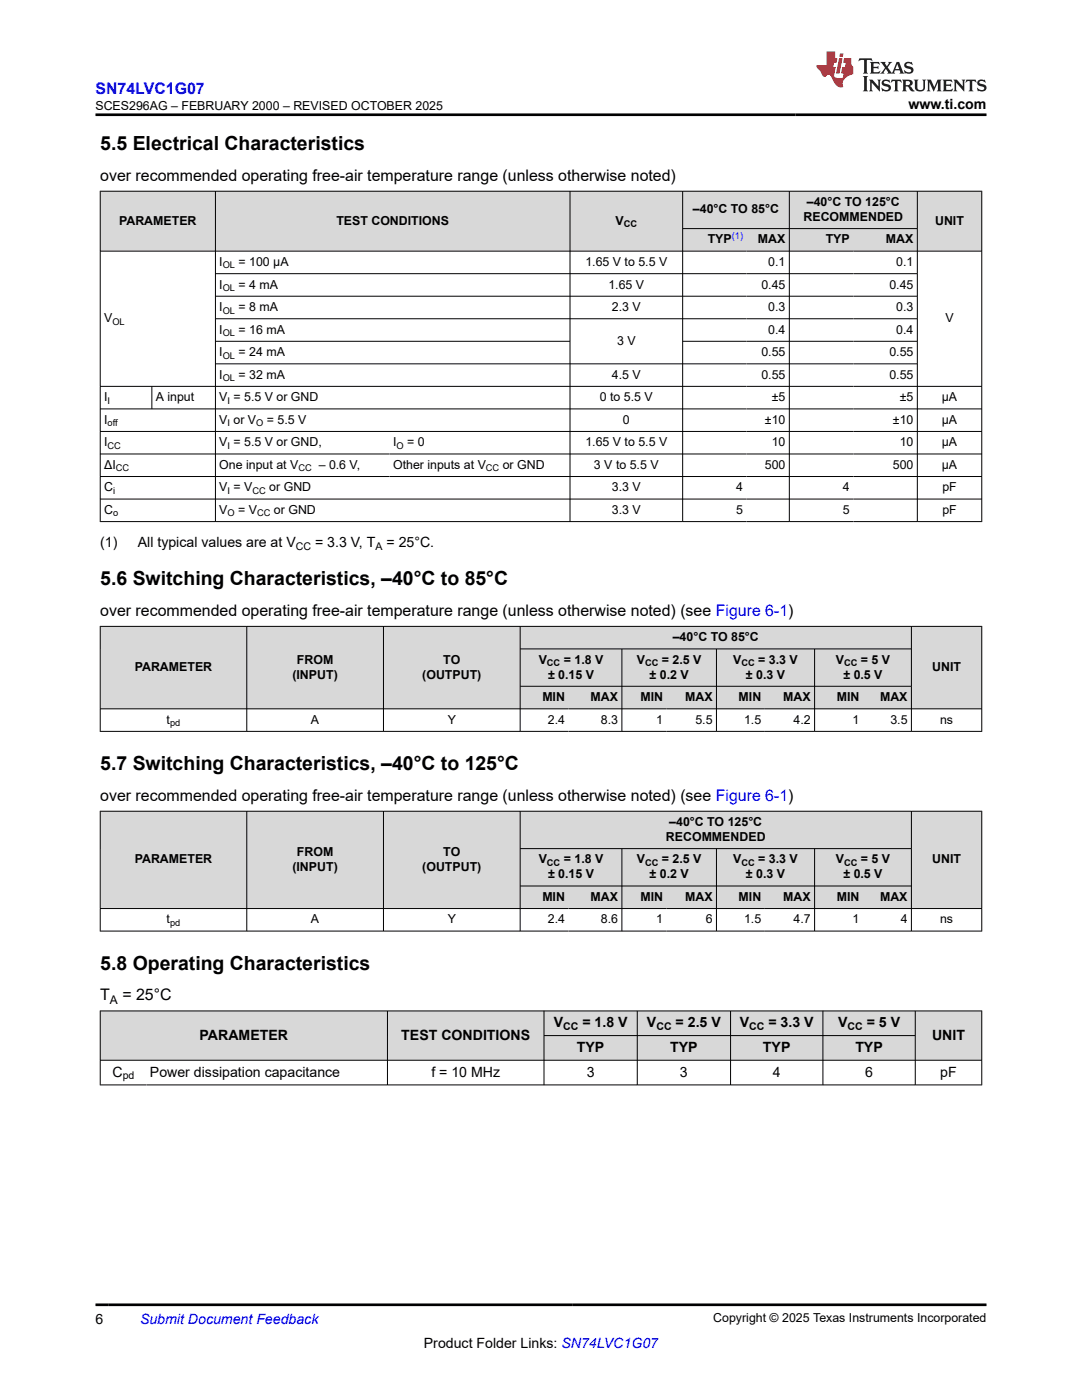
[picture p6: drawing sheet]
<svg xmlns="http://www.w3.org/2000/svg" width="216mm" height="279mm" viewBox="0 0 216 279" stroke-linecap="round" stroke-linejoin="round" font-family="sans-serif">
<defs><g id="words">
<g font-size="3.9">
<text x="20" y="29.9">5.5 Electrical Characteristics</text>
<text x="20" y="116.7">5.6 Switching Characteristics, –40°C to 85°C</text>
<text x="20" y="153.6">5.7 Switching Characteristics, –40°C to 125°C</text>
<text x="20" y="193.5">5.8 Operating Characteristics</text>
</g>
<text font-size="3.2" fill="#00f" x="19" y="18.7">SN74LVC1G07</text>
<g font-size="3.2">
<text x="20" y="36.1">over recommended operating free-air temperature range (unless otherwise noted)</text>
<text x="20" y="122.9">over recommended operating free-air temperature range (unless otherwise noted) (see Figure 6-1)</text>
<text x="20" y="159.8">over recommended operating free-air temperature range (unless otherwise noted) (see Figure 6-1)</text>
<text x="20" y="199.6">T</text>
<text x="24.4" y="199.6">= 25°C</text>
</g>
<g font-size="2.8">
<text x="181.3" y="21.8">www.ti.com</text>
<text x="20" y="109.2">(1)</text>
<text x="27.5" y="109.2">All typical values are at V</text>
<text x="62.9" y="109.2">= 3.3 V, T</text>
<text x="77.1" y="109.2">= 25°C.</text>
<text x="39.8" y="207.5">PARAMETER</text>
<text x="80.1" y="207.5">TEST CONDITIONS</text>
<text x="110.5" y="205">V</text>
<text x="115.1" y="209.9">TYP</text>
<text x="116.2" y="205">= 1.8 V</text>
<text x="129.1" y="205">V</text>
<text x="133.7" y="209.9">TYP</text>
<text x="134.8" y="205">= 2.5 V</text>
<text x="147.6" y="205">V</text>
<text x="152.2" y="209.9">TYP</text>
<text x="153.3" y="205">= 3.3 V</text>
<text x="167.2" y="205">V</text>
<text x="170.7" y="209.9">TYP</text>
<text x="172.9" y="205">= 5 V</text>
<text x="186" y="207.5">UNIT</text>
<text x="22.4" y="214.9">C</text>
<text x="29.9" y="214.9">Power dissipation capacitance</text>
<text x="86.1" y="214.9">f = 10 MHz</text>
<text x="117.1" y="214.9">3</text>
<text x="135.7" y="214.9">3</text>
<text x="154.2" y="214.9">4</text>
<text x="172.6" y="214.9">6</text>
<text x="187.6" y="214.9">pF</text>
<text x="19" y="264.2">6</text>
<text x="84.6" y="269">Product Folder Links: SN74LVC1G07</text>
</g>
<text font-size="2.8" fill="#00f" x="27.9" y="264.2">Submit Document Feedback</text>
<g font-size="2.5">
<text x="19" y="21.9">SCES296AG – FEBRUARY 2000 – REVISED OCTOBER 2025</text>
<text x="161" y="41.1">–40°C TO 125°C</text>
<text x="23.8" y="44.9">PARAMETER</text>
<text x="67.1" y="44.9">TEST CONDITIONS</text>
<text x="122.8" y="44.9">V</text>
<text x="138.3" y="42.6">–40°C TO 85°C</text>
<text x="160.3" y="44.1">RECOMMENDED</text>
<text x="186.6" y="44.9">UNIT</text>
<text x="43.8" y="53.1">I</text>
<text x="47.6" y="53.1">= 100 µA</text>
<text x="116.8" y="53.1">1.65 V to 5.5 V</text>
<text x="141.2" y="48.6">TYP</text>
<text x="151.2" y="48.6">MAX</text>
<text x="153.3" y="53.1">0.1</text>
<text x="164.8" y="48.6">TYP</text>
<text x="176.8" y="48.6">MAX</text>
<text x="178.8" y="53.1">0.1</text>
<text x="43.8" y="57.6">I</text>
<text x="47.6" y="57.6">= 4 mA</text>
<text x="121.4" y="57.6">1.65 V</text>
<text x="151.9" y="57.6">0.45</text>
<text x="177.5" y="57.6">0.45</text>
<text x="20.8" y="64.3">V</text>
<text x="43.8" y="62.1">I</text>
<text x="47.6" y="62.1">= 8 mA</text>
<text x="122.1" y="62.1">2.3 V</text>
<text x="153.3" y="62.1">0.3</text>
<text x="178.8" y="62.1">0.3</text>
<text x="188.6" y="64.3">V</text>
<text x="43.8" y="66.6">I</text>
<text x="43.8" y="71.1">I</text>
<text x="47.6" y="66.6">= 16 mA</text>
<text x="47.6" y="71.1">= 24 mA</text>
<text x="123.1" y="68.8">3 V</text>
<text x="151.9" y="71.1">0.55</text>
<text x="153.3" y="66.6">0.4</text>
<text x="177.5" y="71.1">0.55</text>
<text x="178.8" y="66.6">0.4</text>
<text x="43.8" y="75.6">I</text>
<text x="47.6" y="75.6">= 32 mA</text>
<text x="122.1" y="75.6">4.5 V</text>
<text x="151.9" y="75.6">0.55</text>
<text x="177.5" y="75.6">0.55</text>
<text x="20.8" y="80.1">I</text>
<text x="31.1" y="80.1">A input</text>
<text x="43.8" y="80.1">V = 5.5 V or GND</text>
<text x="119.7" y="80.1">0 to 5.5 V</text>
<text x="154" y="80.1">±5</text>
<text x="179.5" y="80.1">±5</text>
<text x="187.9" y="80.1">µA</text>
<text x="20.8" y="84.6">I</text>
<text x="20.8" y="89.1">I</text>
<text x="43.8" y="84.6">V or V</text>
<text x="43.8" y="89.1">V = 5.5 V or GND,</text>
<text x="53.3" y="84.6">= 5.5 V</text>
<text x="78.4" y="89.1">I</text>
<text x="81.2" y="89.1">= 0</text>
<text x="116.8" y="89.1">1.65 V to 5.5 V</text>
<text x="124.3" y="84.6">0</text>
<text x="152.6" y="84.6">±10</text>
<text x="154" y="89.1">10</text>
<text x="178.2" y="84.6">±10</text>
<text x="179.5" y="89.1">10</text>
<text x="187.9" y="84.6">µA</text>
<text x="187.9" y="89.1">µA</text>
<text x="20.8" y="93.6">ΔI</text>
<text x="43.8" y="93.6">One input at V</text>
<text x="63.6" y="93.6">– 0.6 V,</text>
<text x="78.4" y="93.6">Other inputs at V</text>
<text x="100.3" y="93.6">or GND</text>
<text x="118.5" y="93.6">3 V to 5.5 V</text>
<text x="152.6" y="93.6">500</text>
<text x="178.2" y="93.6">500</text>
<text x="187.9" y="93.6">µA</text>
<text x="20.8" y="98.1">C</text>
<text x="43.8" y="98.1">V = V</text>
<text x="53.7" y="98.1">or GND</text>
<text x="122.1" y="98.1">3.3 V</text>
<text x="146.9" y="98.1">4</text>
<text x="168.2" y="98.1">4</text>
<text x="188" y="98.1">pF</text>
<text x="20.8" y="102.6">C</text>
<text x="43.8" y="102.6">V</text>
<text x="47.5" y="102.6">= V</text>
<text x="54.7" y="102.6">or GND</text>
<text x="122.1" y="102.6">3.3 V</text>
<text x="146.9" y="102.6">5</text>
<text x="168.2" y="102.6">5</text>
<text x="188" y="102.6">pF</text>
<text x="134.2" y="128">–40°C TO 85°C</text>
<text x="26.9" y="133.9">PARAMETER</text>
<text x="58.4" y="135.4">(INPUT)</text>
<text x="59.2" y="132.5">FROM</text>
<text x="84.3" y="135.4">(OUTPUT)</text>
<text x="88.5" y="132.5">TO</text>
<text x="107.5" y="132.5">V</text>
<text x="109.4" y="135.4">± 0.15 V</text>
<text x="112.5" y="132.5">= 1.8 V</text>
<text x="127.1" y="132.5">V</text>
<text x="129.6" y="135.4">± 0.2 V</text>
<text x="132.1" y="132.5">= 2.5 V</text>
<text x="146.3" y="132.5">V</text>
<text x="148.8" y="135.4">± 0.3 V</text>
<text x="151.3" y="132.5">= 3.3 V</text>
<text x="166.8" y="132.5">V</text>
<text x="168.3" y="135.4">± 0.5 V</text>
<text x="171.8" y="132.5">= 5 V</text>
<text x="186" y="133.9">UNIT</text>
<text x="108.2" y="139.9">MIN</text>
<text x="117.8" y="139.9">MAX</text>
<text x="127.8" y="139.9">MIN</text>
<text x="136.7" y="139.9">MAX</text>
<text x="147.4" y="139.9">MIN</text>
<text x="156.3" y="139.9">MAX</text>
<text x="167" y="139.9">MIN</text>
<text x="175.6" y="139.9">MAX</text>
<text x="33.2" y="144.4">t</text>
<text x="62.1" y="144.4">A</text>
<text x="89.3" y="144.4">Y</text>
<text x="109.3" y="144.4">2.4</text>
<text x="119.9" y="144.4">8.3</text>
<text x="131" y="144.4">1</text>
<text x="138.8" y="144.4">5.5</text>
<text x="148.5" y="144.4">1.5</text>
<text x="158.3" y="144.4">4.2</text>
<text x="170.1" y="144.4">1</text>
<text x="177.7" y="144.4">3.5</text>
<text x="187.6" y="144.4">ns</text>
<text x="132.9" y="167.8">RECOMMENDED</text>
<text x="133.6" y="164.9">–40°C TO 125°C</text>
<text x="26.9" y="172.3">PARAMETER</text>
<text x="58.4" y="173.8">(INPUT)</text>
<text x="59.2" y="170.8">FROM</text>
<text x="84.3" y="173.8">(OUTPUT)</text>
<text x="88.5" y="170.8">TO</text>
<text x="107.5" y="172.3">V</text>
<text x="112.5" y="172.3">= 1.8 V</text>
<text x="127.1" y="172.3">V</text>
<text x="132.1" y="172.3">= 2.5 V</text>
<text x="146.3" y="172.3">V</text>
<text x="151.3" y="172.3">= 3.3 V</text>
<text x="166.8" y="172.3">V</text>
<text x="171.8" y="172.3">= 5 V</text>
<text x="186" y="172.3">UNIT</text>
<text x="108.2" y="179.8">MIN</text>
<text x="109.4" y="175.3">± 0.15 V</text>
<text x="117.8" y="179.8">MAX</text>
<text x="127.8" y="179.8">MIN</text>
<text x="129.6" y="175.3">± 0.2 V</text>
<text x="136.7" y="179.8">MAX</text>
<text x="147.4" y="179.8">MIN</text>
<text x="148.8" y="175.3">± 0.3 V</text>
<text x="156.3" y="179.8">MAX</text>
<text x="167" y="179.8">MIN</text>
<text x="168.3" y="175.3">± 0.5 V</text>
<text x="175.6" y="179.8">MAX</text>
<text x="33.2" y="184.3">t</text>
<text x="62.1" y="184.3">A</text>
<text x="89.3" y="184.3">Y</text>
<text x="109.3" y="184.3">2.4</text>
<text x="119.9" y="184.3">8.6</text>
<text x="131" y="184.3">1</text>
<text x="140.8" y="184.3">6</text>
<text x="148.5" y="184.3">1.5</text>
<text x="158.3" y="184.3">4.7</text>
<text x="170.1" y="184.3">1</text>
<text x="179.7" y="184.3">4</text>
<text x="187.6" y="184.3">ns</text>
<text x="142.3" y="263.9">Copyright © 2025 Texas Instruments Incorporated</text>
</g>
<text font-size="2.4" x="21.9" y="200.3">A</text>
<g font-size="2.1">
<text x="59" y="109.8">CC</text>
<text x="74.9" y="109.8">A</text>
<text x="112.4" y="205.6">CC</text>
<text x="131" y="205.6">CC</text>
<text x="149.5" y="205.6">CC</text>
<text x="169.1" y="205.6">CC</text>
<text x="24.5" y="215.4">pd</text>
</g>
<g font-size="1.9">
<text x="124.5" y="45.3">CC</text>
<text x="44.4" y="53.6">OL</text>
<text x="44.4" y="58.1">OL</text>
<text x="22.4" y="64.8">OL</text>
<text x="44.4" y="62.6">OL</text>
<text x="44.4" y="67.1">OL</text>
<text x="44.4" y="71.6">OL</text>
<text x="44.4" y="76.1">OL</text>
<text x="21.5" y="80.6">I</text>
<text x="45.4" y="80.6">I</text>
<text x="21.5" y="85.1">off</text>
<text x="21.5" y="89.6">CC</text>
<text x="45.4" y="85.1">I</text>
<text x="45.4" y="89.6">I</text>
<text x="51.1" y="85.1">O</text>
<text x="79.1" y="89.6">O</text>
<text x="23.1" y="94.1">CC</text>
<text x="59.5" y="94.1">CC</text>
<text x="97" y="94.1">CC</text>
<text x="22.6" y="98.6">i</text>
<text x="45.4" y="98.6">I</text>
<text x="50.4" y="98.6">CC</text>
<text x="22.6" y="103.1">o</text>
<text x="45.4" y="103.1">O</text>
<text x="51.3" y="103.1">CC</text>
<text x="109.1" y="133">CC</text>
<text x="128.7" y="133">CC</text>
<text x="147.9" y="133">CC</text>
<text x="168.4" y="133">CC</text>
<text x="33.9" y="144.9">pd</text>
<text x="109.1" y="172.8">CC</text>
<text x="128.7" y="172.8">CC</text>
<text x="147.9" y="172.8">CC</text>
<text x="168.4" y="172.8">CC</text>
<text x="33.9" y="184.8">pd</text>
</g>
<text font-size="1.9" fill="#00f" x="146" y="47.8">(1)</text>
</g></defs>
<g fill="#d8d8d8">
<path d="M20 38.2h175.9v7.4h-175.9z" fill-rule="evenodd"/>
<path d="M20.1 38.2h22.8v11.9h-22.8z" fill-rule="evenodd"/>
<path d="M43 38.2h70.7v11.9h-70.7z" fill-rule="evenodd"/>
<path d="M113.8 38.2h22.4v11.9h-22.4z" fill-rule="evenodd"/>
<path d="M136.3 38.2h21.1v7.4h-21.1z" fill-rule="evenodd"/>
<path d="M157.6 38.2h25.4v7.4h-25.4z" fill-rule="evenodd"/>
<path d="M183.1 38.2h12.7v11.9h-12.7z" fill-rule="evenodd"/>
<path d="M136.3 45.7h12.7v4.4h-12.7z" fill-rule="evenodd"/>
<path d="M149 45.7h8.4v4.4h-8.4z" fill-rule="evenodd"/>
<path d="M157.6 45.7h12.7v4.4h-12.7z" fill-rule="evenodd"/>
<path d="M170.3 45.7h12.7v4.4h-12.7z" fill-rule="evenodd"/>
</g>
<g fill="none" stroke="#000" stroke-width=".2">
<path d="M19.9 38.2h176.1M20 38.1v66.1M43 38.1v66.1M113.7 38.1v66.1M136.2 38.1v66.1M157.5 38.1v66.1M183 38.1v66.1M195.9 38.1v66.1M19.9 50.1h176.1M43 54.6h140.1M43 59.1h140.1M136.2 45.6h46.9"/>
<path d="M19.9 77.1h176.1M30.3 77.1v4.6M43 63.6h140.1M43 68.1h70.8M43 72.6h140.1M136.2 68.1h46.9M19.9 81.6h176.1M19.9 86.1h176.1M19.9 90.6h176.1M19.9 95.1h176.1M19.9 99.6h176.1M19.9 104.1h176.1"/>
</g>
<g fill="#d8d8d8">
<path d="M20 125h175.9v4.5h-175.9z" fill-rule="evenodd"/>
<path d="M20.1 125.1h29.1v16.3h-29.1z" fill-rule="evenodd"/>
<path d="M49.3 125.1h27.2v16.3h-27.2z" fill-rule="evenodd"/>
<path d="M76.6 125.1h27.1v16.3h-27.1z" fill-rule="evenodd"/>
<path d="M103.9 125.1h77.9v4.3h-77.9z" fill-rule="evenodd"/>
<path d="M181.9 125.1h13.9v16.3h-13.9z" fill-rule="evenodd"/>
<path d="M103.9 129.6h20.1v7.3h-20.1z" fill-rule="evenodd"/>
<path d="M124.2 129.6h18.7v7.3h-18.7z" fill-rule="evenodd"/>
<path d="M143 129.6h19.5v7.3h-19.5z" fill-rule="evenodd"/>
<path d="M162.6 129.6h19.2v7.3h-19.2z" fill-rule="evenodd"/>
<path d="M103.9 137h9.5v4.4h-9.5z" fill-rule="evenodd"/>
<path d="M113.4 137h10.6v4.4h-10.6z" fill-rule="evenodd"/>
<path d="M124.2 137h8.8v4.4h-8.8z" fill-rule="evenodd"/>
<path d="M133 137h9.9v4.4h-9.9z" fill-rule="evenodd"/>
<path d="M143 137h9.6v4.4h-9.6z" fill-rule="evenodd"/>
<path d="M152.6 137h9.9v4.4h-9.9z" fill-rule="evenodd"/>
<path d="M162.6 137h9.6v4.4h-9.6z" fill-rule="evenodd"/>
<path d="M172.2 137h9.6v4.4h-9.6z" fill-rule="evenodd"/>
</g>
<g fill="none" stroke="#000" stroke-width=".2">
<path d="M19.9 125h176.1M20 124.9v21.1M49.2 124.9v21.1M76.5 124.9v21.1M103.8 124.9v21.1M103.8 129.5h78.1M103.8 137h78.1M124.1 129.5v16.5M143 129.5v16.5M162.5 129.5v16.5M181.9 124.9v21.1M195.9 124.9v21.1"/>
<path d="M19.9 141.5h176.1M19.9 146h176.1"/>
</g>
<g fill="#d8d8d8">
<path d="M20 161.9h175.9v7.5h-175.9z" fill-rule="evenodd"/>
<path d="M20.1 162h29.1v19.3h-29.1z" fill-rule="evenodd"/>
<path d="M49.3 162h27.2v19.3h-27.2z" fill-rule="evenodd"/>
<path d="M76.6 162h27.1v19.3h-27.1z" fill-rule="evenodd"/>
<path d="M103.9 162h77.9v7.3h-77.9z" fill-rule="evenodd"/>
<path d="M181.9 162h13.9v19.3h-13.9z" fill-rule="evenodd"/>
<path d="M103.9 169.4h20.1v7.4h-20.1z" fill-rule="evenodd"/>
<path d="M124.2 169.4h18.7v7.4h-18.7z" fill-rule="evenodd"/>
<path d="M143 169.4h19.5v7.4h-19.5z" fill-rule="evenodd"/>
<path d="M162.6 169.4h19.2v7.4h-19.2z" fill-rule="evenodd"/>
<path d="M103.9 176.9h9.5v4.4h-9.5z" fill-rule="evenodd"/>
<path d="M113.4 176.9h10.6v4.4h-10.6z" fill-rule="evenodd"/>
<path d="M124.2 176.9h8.8v4.4h-8.8z" fill-rule="evenodd"/>
<path d="M133 176.9h9.9v4.4h-9.9z" fill-rule="evenodd"/>
<path d="M143 176.9h9.6v4.4h-9.6z" fill-rule="evenodd"/>
<path d="M152.6 176.9h9.9v4.4h-9.9z" fill-rule="evenodd"/>
<path d="M162.6 176.9h9.6v4.4h-9.6z" fill-rule="evenodd"/>
<path d="M172.2 176.9h9.6v4.4h-9.6z" fill-rule="evenodd"/>
</g>
<g fill="none" stroke="#000" stroke-width=".2">
<path d="M19.9 161.9h176.1M20 161.8v24.1M49.2 161.8v24.1M76.5 161.8v24.1M103.8 161.8v24.1M103.8 169.4h78.1M103.8 176.8h78.1M124.1 169.4v16.5M143 169.4v16.5M162.5 169.4v16.5M181.9 161.8v24.1M195.9 161.8v24.1"/>
<path d="M19.9 181.3h176.1M19.9 185.8h176.1"/>
</g>
<g fill="#d8d8d8">
<path d="M20 201.8h175.9v4.9h-175.9z" fill-rule="evenodd"/>
<path d="M20.1 201.8h57.2v9.7h-57.2z" fill-rule="evenodd"/>
<path d="M77.4 201.8h31.1v9.7h-31.1z" fill-rule="evenodd"/>
<path d="M108.6 201.8h18.5v4.8h-18.5z" fill-rule="evenodd"/>
<path d="M127.2 201.8h18.5v4.8h-18.5z" fill-rule="evenodd"/>
<path d="M145.8 201.8h18.3v4.8h-18.3z" fill-rule="evenodd"/>
<path d="M164.3 201.8h18.3v4.8h-18.3z" fill-rule="evenodd"/>
<path d="M182.7 201.8h13.1v9.7h-13.1z" fill-rule="evenodd"/>
<path d="M108.6 206.7h18.5v4.8h-18.5z" fill-rule="evenodd"/>
<path d="M127.2 206.7h18.5v4.8h-18.5z" fill-rule="evenodd"/>
<path d="M145.8 206.7h18.3v4.8h-18.3z" fill-rule="evenodd"/>
<path d="M164.3 206.7h18.3v4.8h-18.3z" fill-rule="evenodd"/>
</g>
<path d="M19.9 201.8h176.1M19.9 211.6h176.1M19.9 216.5h176.1M20 201.7v14.9M77.3 201.7v14.9M108.5 201.7v14.9M108.5 206.7h74.2M127.2 201.7v14.9M145.8 201.7v14.9M164.2 201.7v14.9M182.6 201.7v14.9M195.9 201.7v14.9" fill="none" stroke="#000" stroke-width=".2"/>
<path d="M171.5 11.6l-.2 .6 .5-.2h.6v.1v2.2l-.2 .4h1l-.2-.4v-2.2v-.1h.5l.6 .2-.2-.6zM173.6 12.4l.2 .3v1.6l-.2 .4h1.9l.1-.6a1.08 1.08 0 0 1-1.3 .2v-.7h.6l.4 .2v-.7l-.4 .2h-.6v-.5l.2-.2a1 1 0 0 1 1 .3l-.1-.5zM175.7 12.4l.9 1.1-1 1.2h.9l-.2-.2 .5-.8 .4 .8-.2 .2h1.6l-.2-.2 .2-.5h.9l.1 .5-.1 .2h.9l-.2-.4-.8-1.9h-.5l-.9 2.1-.9-1.1 .9-1h-.8l.2 .2-.4 .6-.4-.6 .2-.2zM179 12.8l.4 1h-.7zM180.7 12.5a.65 .65 0 0 0-.2 .7 .65 .65 0 0 0 .6 .5l.6 .1 .1 .3a.79 .79 0 0 1-.7 .4 .79 .79 0 0 1-.7-.5l.1 .7 .2-.1a.93 .93 0 0 0 1.1 0 .93 .93 0 0 0 .4-.9 1.46 1.46 0 0 0-1.2-.6l-.1-.3a1.09 1.09 0 0 1 1.2 .2l-.2-.6-.1 .1-.5-.2zM172.2 15.2l.2 .4v2.2l-.2 .4h1l-.2-.4v-2.2l.2-.4zM173.4 15.9l.2 .4v1.5l-.2 .4h.8l-.3-.4 .1-1.3 1.6 1.8v-2l.2-.4h-.7l.1 .2 .1 1.1-1.2-1.3zM176.2 16a.65 .65 0 0 0-.2 .8 .65 .65 0 0 0 .6 .4l.6 .2 .1 .2a.79 .79 0 0 1-.7 .4 .79 .79 0 0 1-.7-.5l.1 .7 .2-.1a.93 .93 0 0 0 1.1 .1 .93 .93 0 0 0 .4-1 1.46 1.46 0 0 0-1.2-.5l-.1-.4a1.09 1.09 0 0 1 1.2 .2l-.1-.6-.2 .1-.5-.1zM177.9 15.9l-.1 .6a.63 .63 0 0 1 .8-.3v1.6l-.3 .4h1l-.2-.4v-1.6a.66 .66 0 0 1 .8 .3l-.1-.6zM180 15.9l.2 .4v1.5l-.2 .4h1l-.2-.2-.1-.7h.5l.1 .2a.79 .79 0 0 0 1.2 .6l-1-.9a.61 .61 0 0 0 .6-.6 .61 .61 0 0 0-.5-.7zM180.8 16.2h.1a.47 .47 0 0 1 .5 .1 .47 .47 0 0 1 .1 .5l-.1 .1-.7 .1zM182.3 15.9l.2 .2a2.27 2.27 0 0 0 .4 2 1.04 1.04 0 0 0 1.7-.7v-1.3l.2-.2h-.8l.2 .4v1.1a.6 .6 0 0 1-.6 .6 .6 .6 0 0 1-.6-.6v-1.1l.3-.4zM184.9 15.9l.2 .4v1.5l-.2 .4h.8l-.3-.4v-1.4l.9 1.9 .9-1.9v1.4l-.3 .4h1l-.2-.4v-1.5l.2-.4h-.8l-.7 1.5-.6-1.5zM188.1 15.9l.2 .4v1.5l-.2 .4h1.9l.1-.6a1.09 1.09 0 0 1-1.3 .2v-.7h.6l.4 .2v-.6l-.4 .2h-.6v-.6l.2-.1a1.01 1.01 0 0 1 1 .3l-.1-.6zM190.2 15.9l.3 .4v1.5l-.3 .4h.8l-.2-.4v-1.3l1.6 1.8v-2l.2-.4h-.7l.2 .2v1.1l-1.2-1.3zM192.8 15.9l-.1 .6a.63 .63 0 0 1 .8-.3v1.6l-.3 .4h1l-.2-.4v-1.6a.66 .66 0 0 1 .8 .3l-.1-.6zM195.2 16a.65 .65 0 0 0-.2 .8 .65 .65 0 0 0 .6 .4l.6 .2 .2 .2a.79 .79 0 0 1-.7 .4 .79 .79 0 0 1-.7-.5l.1 .7 .2-.1a.93 .93 0 0 0 1 .1 .93 .93 0 0 0 .5-1 1.46 1.46 0 0 0-1.3-.5v-.4a1.09 1.09 0 0 1 1.2 .2l-.2-.6-.2 .1-.5-.1z" fill="#231f20"/>
<path d="M164.9 10.3v2.7h-2l.1 .4 .8 1a.95 .95 0 0 0 1 .9 .59 .59 0 0 1 .5-.4 .59 .59 0 0 1 .5 .3l.4 .8a1.59 1.59 0 0 0 2.1 1.4 1.61 1.61 0 0 1 1-2.3l1-.3-.1-1.5a1.59 1.59 0 0 1-.3-1.7h-1.5l-.2 .9h.6l-.2 .9h-.5l-.2 .9v.3l.4 .1-.1 .9h-.7a.73 .73 0 0 1-1-.7l.3-1.5h-.5l.1-.9h.5l.2-.9h-.5v-1.3zM167.4 11.6l-.6 3.1h.7l.6-3.1zM167.6 10.7l-.1 .6h.7l.1-.6z" fill="#ed1c24"/>
<path d="M19 22.9h177.8M19 260.4h177.8" fill="none" stroke="#000" stroke-width=".53"/>
<use href="#words"/>
</svg>
